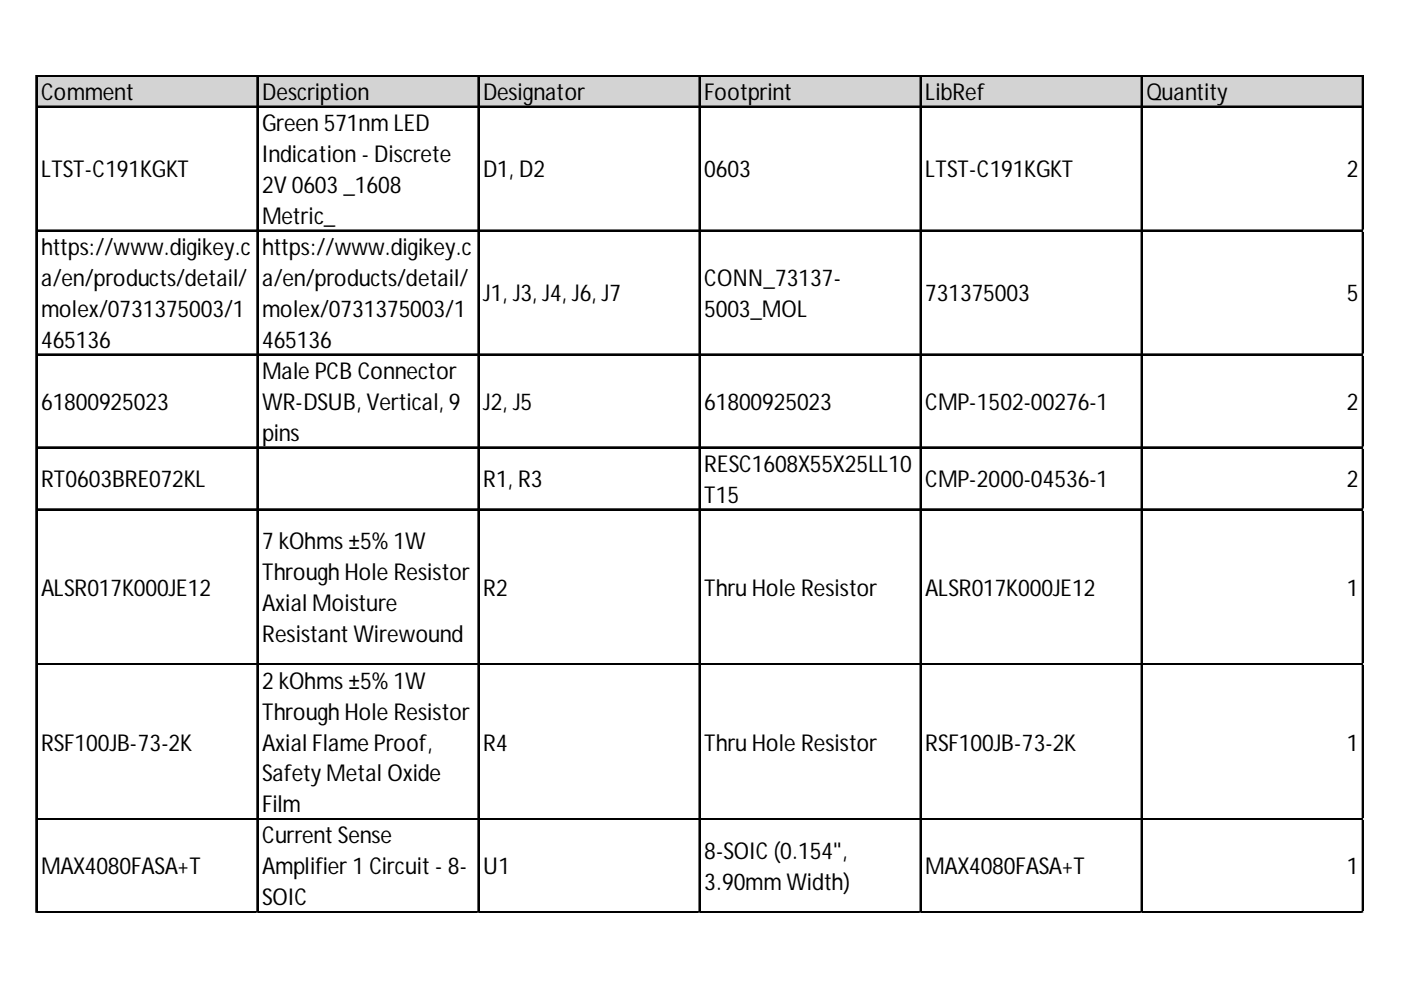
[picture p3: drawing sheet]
<svg xmlns="http://www.w3.org/2000/svg" width="297mm" height="210mm" viewBox="0 0 297 210" stroke-linecap="round" stroke-linejoin="round" font-family="sans-serif">
<defs><g id="words">
<g font-size="4.9">
<text x="8.7" y="21.2">Comment</text>
<text x="55.6" y="21.2">Description</text>
<text x="102.4" y="21.2">Designator</text>
<text x="149.3" y="21.2">Footprint</text>
<text x="196.2" y="21.2">LibRef</text>
<text x="243.1" y="21.2">Quantity</text>
<text x="55.6" y="27.7">Green 571nm LED</text>
<text x="55.6" y="34.3">Indication - Discrete</text>
<text x="8.7" y="37.6">LTST-C191KGKT</text>
<text x="55.6" y="40.9">2V 0603 _1608</text>
<text x="102.4" y="37.6">D1, D2</text>
<text x="149.3" y="37.6">0603</text>
<text x="196.2" y="37.6">LTST-C191KGKT</text>
<text x="285.5" y="37.6">2</text>
<text x="55.6" y="47.5">Metric_</text>
<text x="8.7" y="54">https://www.digikey.c</text>
<text x="55.6" y="54">https://www.digikey.c</text>
<text x="8.7" y="60.6">a/en/products/detail/</text>
<text x="55.6" y="60.6">a/en/products/detail/</text>
<text x="102.4" y="63.9">J1, J3, J4, J6, J7</text>
<text x="149.3" y="60.6">CONN_73137-</text>
<text x="196.2" y="63.9">731375003</text>
<text x="285.5" y="63.9">5</text>
<text x="8.7" y="67.2">molex/0731375003/1</text>
<text x="55.6" y="67.2">molex/0731375003/1</text>
<text x="149.3" y="67.2">5003_MOL</text>
<text x="8.7" y="73.7">465136</text>
<text x="55.6" y="73.7">465136</text>
<text x="55.6" y="80.3">Male PCB Connector</text>
<text x="8.7" y="86.9">61800925023</text>
<text x="55.6" y="86.9">WR-DSUB, Vertical, 9</text>
<text x="102.4" y="86.9">J2, J5</text>
<text x="149.3" y="86.9">61800925023</text>
<text x="196.2" y="86.9">CMP-1502-00276-1</text>
<text x="285.5" y="86.9">2</text>
<text x="55.6" y="93.4">pins</text>
<text x="149.3" y="100">RESC1608X55X25LL10</text>
<text x="8.7" y="103.3">RT0603BRE072KL</text>
<text x="102.4" y="103.3">R1, R3</text>
<text x="149.3" y="106.6">T15</text>
<text x="196.2" y="103.3">CMP-2000-04536-1</text>
<text x="285.5" y="103.3">2</text>
<text x="55.6" y="116.4">7 kOhms ±5% 1W</text>
<text x="55.6" y="123">Through Hole Resistor</text>
<text x="8.7" y="126.3">ALSR017K000JE12</text>
<text x="55.6" y="129.6">Axial Moisture</text>
<text x="102.4" y="126.3">R2</text>
<text x="149.3" y="126.3">Thru Hole Resistor</text>
<text x="196.2" y="126.3">ALSR017K000JE12</text>
<text x="285.5" y="126.3">1</text>
<text x="55.6" y="136.1">Resistant Wirewound</text>
<text x="55.6" y="146">2 kOhms ±5% 1W</text>
<text x="55.6" y="152.6">Through Hole Resistor</text>
<text x="8.7" y="159.1">RSF100JB-73-2K</text>
<text x="55.6" y="159.1">Axial Flame Proof,</text>
<text x="102.4" y="159.1">R4</text>
<text x="149.3" y="159.1">Thru Hole Resistor</text>
<text x="196.2" y="159.1">RSF100JB-73-2K</text>
<text x="285.5" y="159.1">1</text>
<text x="55.6" y="165.7">Safety Metal Oxide</text>
<text x="55.6" y="172.3">Film</text>
<text x="55.6" y="178.8">Current Sense</text>
<text x="8.7" y="185.4">MAX4080FASA+T</text>
<text x="55.6" y="185.4">Amplifier 1 Circuit - 8-</text>
<text x="102.4" y="185.4">U1</text>
<text x="149.3" y="182.1">8-SOIC (0.154&quot;,</text>
<text x="196.2" y="185.4">MAX4080FASA+T</text>
<text x="285.5" y="185.4">1</text>
<text x="55.6" y="192">SOIC</text>
<text x="149.3" y="188.7">3.90mm Width)</text>
</g>
</g></defs>
<path d="M7.8 16.2h281.4v6.6h-281.4z" fill="#d3d3d3"/>
<g fill="none" stroke="#000" stroke-width=".27">
<path d="M7.6 15.9v177.7M7.7 15.9v177.7M7.9 15.9h281.2M7.9 16.1h281.2M54.5 16.2v177.4M54.6 16.2v177.4M101.4 16.2v177.4M101.5 16.2v177.4M148.2 16.2v177.4M148.4 16.2v177.4M195.1 16.2v177.4M195.2 16.2v177.4"/>
<path d="M242 16.2v177.4M242.1 16.2v177.4M288.8 16.2v177.4M289 16.2v177.4M7.9 22.5h281.2M7.9 22.6h281.2M7.9 48.8h281.2M7.9 48.9h281.2M7.9 75.1h281.2M7.9 75.2h281.2M7.9 94.8h281.2M7.9 94.9h281.2"/>
<path d="M7.9 107.9h281.2M7.9 108h281.2M7.9 140.8h281.2M7.9 140.9h281.2M7.9 173.6h281.2M7.9 173.7h281.2M7.9 193.3h281.2M7.9 193.4h281.2"/>
</g>
<path d="M7.6 193.6h.1" fill="none" stroke="#d4d4d4" stroke-width=".27"/>
<path d="M7.6 193.6h.3z" fill="#d4d4d4"/>
<path d="M54.5 193.6h.1" fill="none" stroke="#d4d4d4" stroke-width=".27"/>
<path d="M54.5 193.6h.3z" fill="#d4d4d4"/>
<path d="M101.4 193.6h.1" fill="none" stroke="#d4d4d4" stroke-width=".27"/>
<path d="M101.4 193.6h.2z" fill="#d4d4d4"/>
<path d="M148.2 193.6h.1" fill="none" stroke="#d4d4d4" stroke-width=".27"/>
<path d="M148.2 193.6h.3z" fill="#d4d4d4"/>
<path d="M195.1 193.6h.1" fill="none" stroke="#d4d4d4" stroke-width=".27"/>
<path d="M195.1 193.6h.3z" fill="#d4d4d4"/>
<path d="M242 193.6h.1" fill="none" stroke="#d4d4d4" stroke-width=".27"/>
<path d="M242 193.6h.2z" fill="#d4d4d4"/>
<path d="M288.8 193.6h.1" fill="none" stroke="#d4d4d4" stroke-width=".27"/>
<path d="M288.8 193.6h.3z" fill="#d4d4d4"/>
<path d="M289.1 48.8h.1" fill="none" stroke="#d4d4d4" stroke-width=".27"/>
<path d="M289.1 48.8l.1 .3z" fill="#d4d4d4"/>
<path d="M289.1 75.1h.1" fill="none" stroke="#d4d4d4" stroke-width=".27"/>
<path d="M289.1 75.1l.1 .2z" fill="#d4d4d4"/>
<path d="M289.1 94.8h.1" fill="none" stroke="#d4d4d4" stroke-width=".27"/>
<path d="M289.1 94.8l.1 .2z" fill="#d4d4d4"/>
<path d="M289.1 107.9h.1" fill="none" stroke="#d4d4d4" stroke-width=".27"/>
<path d="M289.1 107.9l.1 .3z" fill="#d4d4d4"/>
<path d="M289.1 140.8h.1" fill="none" stroke="#d4d4d4" stroke-width=".27"/>
<path d="M289.1 140.8l.1 .2z" fill="#d4d4d4"/>
<path d="M289.1 173.6h.1" fill="none" stroke="#d4d4d4" stroke-width=".27"/>
<path d="M289.1 173.6l.1 .3z" fill="#d4d4d4"/>
<path d="M289.1 193.3h.1" fill="none" stroke="#d4d4d4" stroke-width=".27"/>
<path d="M289.1 193.3l.1 .3z" fill="#d4d4d4"/>
<use href="#words"/>
</svg>
